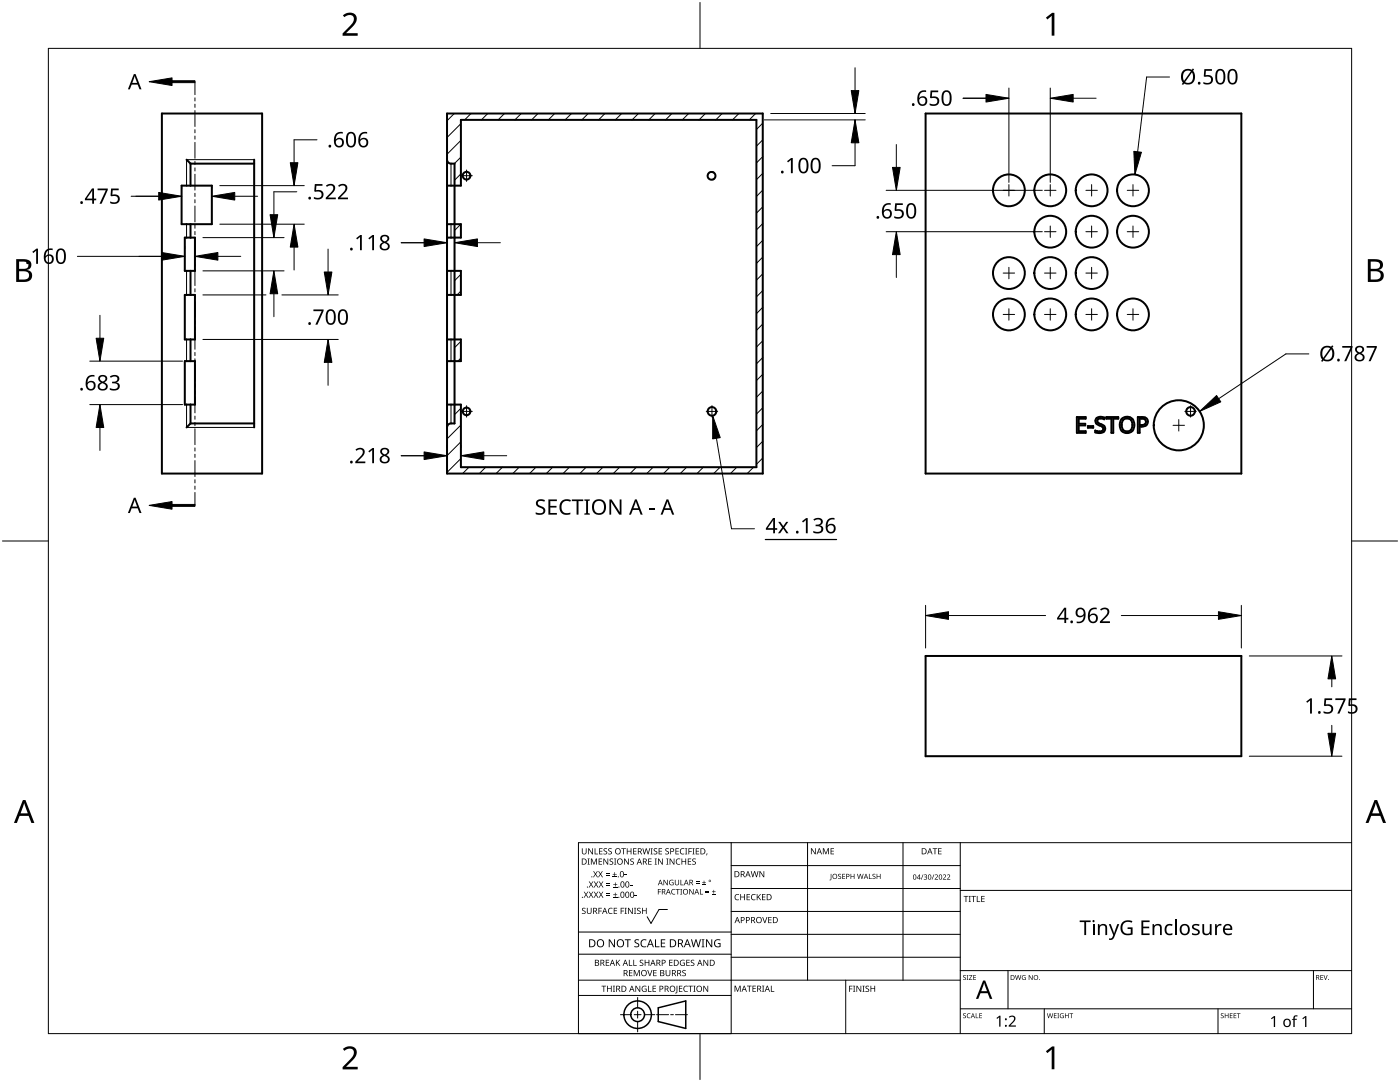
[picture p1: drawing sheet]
<svg xmlns="http://www.w3.org/2000/svg" width="279mm" height="216mm" viewBox="0 0 279 216" stroke-linecap="round" stroke-linejoin="round" font-family="sans-serif">
<g fill="none" stroke="#000" stroke-width=".4">
<path d="M32.3 22.7h20v71.8h-20zM36.2 37h6.1v7.7h-6.1zM37.2 31.9l.8 .8M38 32.7v4.3M38 32.7h12.7M50.7 31.9v53.4M89.2 31.9a.79 .79 0 0 0 .8 .8h.7v51.8h-.7a.79 .79 0 0 0-.8 .8M89.2 22.7h63v71.8h-63zM89.2 37h2.8v-13.1h59v69.3h-59v-12.5h-2.8M142.4 34.4a.78 .78 0 0 0-1.2 .6 .78 .78 0 0 0 1 .8 .78 .78 0 0 0 .4-1.2l-.2-.2M184.7 22.7h63v71.8h-63zM36.9 47.4h2v6.6h-2z"/>
<path d="M36.9 58.8h2v8.9h-2zM38 44.7v2.7M38 54v4.8M89.2 44.7h2.8v2.7h-2.8M89.2 54h2.8v4.8h-2.8M36.9 72.1h2v8.6h-2zM38 67.7v4.4M89.2 67.7h2.8v4.4h-2.8M38 80.7v3.8M38 84.5h12.7M38 84.5l-.8 .8M214.9 83.2h1.8v.3h-1.4v1.1h1.3v.3h-1.3v1.1h1.4v.4h-1.8z"/>
<path d="M217.1 85h1.1v.3h-1.1zM218.9 83.4l.4-.2h.6l.6 .1-.1 .4a.8 .8 0 0 0-.9-.2 .8 .8 0 0 0-.5 .6l.3 .3a1.67 1.67 0 0 1 1.3 1.1 1.19 1.19 0 0 1-1.8 .8h-.2v-.4a1.28 1.28 0 0 0 1.6-.2 .72 .72 0 0 0-.8-.8 .89 .89 0 0 1-.7-.6 .89 .89 0 0 1 .2-.9zM220.8 83.2h2.4v.3h-1v2.9h-.4v-2.9h-1zM223.9 83.6a1.51 1.51 0 0 1 1.8-.2 1.51 1.51 0 0 1 .7 1.7 1.48 1.48 0 0 1-1.9 1.3 1.48 1.48 0 0 1-1-2zM224.1 83.8a1.13 1.13 0 0 1 1.5-.1 1.13 1.13 0 0 1 .4 1.4 1.07 1.07 0 0 1-1.2 1 1.07 1.07 0 0 1-.9-1.3zM227.1 83.2h.8a.98 .98 0 0 1 1.2 1 .98 .98 0 0 1-1.3 .9h-.4v1.3h-.3zM227.4 83.5h.5a.67 .67 0 0 1 .8 .7 .67 .67 0 0 1-.9 .6h-.4zM184.7 130.9h63v20h-63z"/>
<circle cx="93.1" cy="35.1" r=".77"/>
<circle cx="201.3" cy="38" r="3.2"/>
<circle cx="209.6" cy="38" r="3.2"/>
<circle cx="217.9" cy="38" r="3.2"/>
<circle cx="226.1" cy="38" r="3.2"/>
<circle cx="201.3" cy="54.5" r="3.2"/>
<circle cx="209.6" cy="46.2" r="3.2"/>
<circle cx="209.6" cy="54.5" r="3.2"/>
<circle cx="217.9" cy="46.2" r="3.2"/>
<circle cx="217.9" cy="54.5" r="3.2"/>
<circle cx="226.1" cy="46.2" r="3.2"/>
<circle cx="201.3" cy="62.7" r="3.2"/>
<circle cx="209.6" cy="62.7" r="3.2"/>
<circle cx="217.9" cy="62.7" r="3.2"/>
<circle cx="226.1" cy="62.7" r="3.2"/>
<circle cx="93.1" cy="82.1" r=".76"/>
<circle cx="142.1" cy="82.1" r=".86"/>
<circle cx="235.3" cy="84.9" r="5"/>
<circle cx="237.6" cy="82.1" r=".86"/>
</g>
<g fill="none" stroke="#000" stroke-width=".2">
<path d="M92 35.1h2.3M93.1 33.9v2.3M200.2 38h2.3M201.3 36.8v2.3M208.5 38h2.2M209.6 36.8v2.3M216.7 38h2.3M217.9 36.8v2.3M225 38h2.3M226.1 36.8v2.3M200.2 54.5h2.3M201.3 53.3v2.3"/>
<path d="M208.5 54.5h2.2M208.5 46.2h2.2M209.6 45.1v2.3M209.6 53.3v2.3M216.7 54.5h2.3M216.7 46.2h2.3M217.9 45.1v2.3M217.9 53.3v2.3M225 46.2h2.3M226.1 45.1v2.3M200.2 62.7h2.3M201.3 61.6v2.3"/>
<path d="M208.5 62.7h2.2M209.6 61.6v2.3M216.7 62.7h2.3M217.9 61.6v2.3M225 62.7h2.3M226.1 61.6v2.3M92 82.1h2.3M93.1 80.9v2.3M140.9 82.1h2.3M142.1 80.9v2.3M234.1 84.9h2.3M235.3 83.7v2.3"/>
<path d="M236.5 82.1h2.2M237.6 80.9v2.3"/>
</g>
<path d="M50.7 31.9h-13.5v5.1M90 32.7v4.3M37.2 44.7v2.7M37.2 54v4.8M90 44.7v2.7M90 54v4.8M37.2 67.7v4.4M90 67.7v4.4M37.2 80.7v4.6h13.5M90 80.7v3.8" fill="none" stroke="#000" stroke-width=".2"/>
<g fill="none" stroke="#000" stroke-width=".2">
<path d="M90.7 22.7l-1.5 1.4M92 24.7l-2.8 2.7M92 28l-2.8 2.8M92 31.4l-1.3 1.3M92 34.7l-1.3 1.3M94 22.7l-1.3 1.2M97.3 22.7l-1.2 1.2M100.7 22.7l-1.3 1.2M104 22.7l-1.2 1.2M107.4 22.7l-1.3 1.2M110.7 22.7l-1.3 1.2M114 22.7l-1.2 1.2"/>
<path d="M117.4 22.7l-1.3 1.2M120.7 22.7l-1.2 1.2M124.1 22.7l-1.3 1.2M127.4 22.7l-1.3 1.2M130.8 22.7l-1.3 1.2M134.1 22.7l-1.3 1.2M137.4 22.7l-1.2 1.2M140.8 22.7l-1.3 1.2M144.1 22.7l-1.3 1.2M147.5 22.7l-1.3 1.2M150.8 22.7l-1.3 1.2M152.2 24.6l-1.2 1.2"/>
<path d="M152.2 27.9l-1.2 1.3M152.2 31.2l-1.2 1.3M152.2 34.6l-1.2 1.3M152.2 37.9l-1.2 1.3M92 44.7l-1.3 1.3M92 54.7l-1.3 1.3M92 58.1l-.8 .7M152.2 44.6l-1.2 1.3M152.2 48l-1.2 1.2M152.2 54.6l-1.2 1.3M152.2 58l-1.2 1.2M152.2 41.3l-1.2 1.2"/>
<path d="M152.2 51.3l-1.2 1.3M92 68.1l-1.3 1.3M92 71.4l-.6 .7M152.2 61.3l-1.2 1.3M152.2 64.7l-1.2 1.2M152.2 68l-1.2 1.3M152.2 71.3l-1.2 1.3M152.2 74.7l-1.2 1.3M152.2 78l-1.2 1.3M92 81.5l-1.3 1.2M92 84.8l-2.8 2.8M92 88.2l-2.8 2.7"/>
<path d="M92 91.5l-2.8 2.8M93.6 93.2l-1.3 1.3M96.9 93.2l-1.2 1.3M100.3 93.2l-1.3 1.3M103.6 93.2l-1.3 1.3M107 93.2l-1.3 1.3M110.3 93.2l-1.3 1.3M113.6 93.2l-1.2 1.3M117 93.2l-1.3 1.3M120.3 93.2l-1.2 1.3M123.7 93.2l-1.3 1.3M127 93.2l-1.3 1.3"/>
<path d="M130.3 93.2l-1.2 1.3M133.7 93.2l-1.3 1.3M137 93.2l-1.2 1.3M140.4 93.2l-1.3 1.3M143.7 93.2l-1.3 1.3M147 93.2l-1.2 1.3M150.4 93.2l-1.3 1.3M152.2 81.4l-1.2 1.2M152.2 84.7l-1.2 1.3M152.2 88l-1.2 1.3M152.2 91.4l-1.2 1.3"/>
</g>
<path d="M9.7 9.7h260v196.5h-260z" fill="none" stroke="#000" stroke-width=".2"/>
<path d="M139.7 .5v9.2M.5 108h9.2M269.7 108h9.2M139.7 206.2v9.2" fill="none" stroke="#000" stroke-width=".2"/>
<g fill="#000">
<path d="M68.4 3.1a1.64 1.64 0 0 1 2.8 .4 2.52 2.52 0 0 1-1.2 2.2l-.9 .9h2.3v.5h-3v-.4l1.2-1.2a1.95 1.95 0 0 0 .9-2.2 1.23 1.23 0 0 0-1.8 .1zM208.7 3.5l1.3-.9h.4v4.5h-.5v-4l-.9 .8zM68.4 209.3a1.64 1.64 0 0 1 2.8 .4 2.52 2.52 0 0 1-1.2 2.2l-.9 1h2.3v.5h-3v-.5l1.2-1.2a1.95 1.95 0 0 0 .9-2.1 1.23 1.23 0 0 0-1.8 .1zM208.7 209.8l1.3-1h.4v4.6h-.5v-4l-.9 .7z"/>
<path d="M3.2 51.7h1.3a1.28 1.28 0 0 1 1.7 1.3 1.04 1.04 0 0 1-.8 .9 1.23 1.23 0 0 1 1 1.5 1.23 1.23 0 0 1-1.6 .9h-1.6zM3.8 54.1v1.7h.9a.86 .86 0 0 0 1.1-.9 .86 .86 0 0 0-1.1-.8zM3.8 52.2v1.4h.8a.78 .78 0 0 0 1.1-.7 .78 .78 0 0 0-1.1-.7z"/>
<path d="M273 51.7h1.3a1.28 1.28 0 0 1 1.7 1.3 1.04 1.04 0 0 1-.9 .9 1.23 1.23 0 0 1 1 1.5 1.23 1.23 0 0 1-1.5 .9h-1.6zM273.6 54.1v1.7h.9a.86 .86 0 0 0 1.1-.9 .86 .86 0 0 0-1.2-.8zM273.6 52.2v1.4h.8a.78 .78 0 0 0 1-.7 .78 .78 0 0 0-1.1-.7z"/>
<path d="M4.6 159.6h.5l1.8 4.6h-.6l-.6-1.4h-1.8l-.5 1.4h-.6zM4.8 160.2l-.7 2.1h1.4z"/>
<path d="M274.3 159.6h.5l1.8 4.6h-.6l-.5-1.4h-1.8l-.6 1.4h-.6zM274.6 160.2l-.7 2.1h1.4z"/>
</g>
<g fill="none" stroke="#000" stroke-width=".2">
<path d="M145.9 168.1v38.1h-30.5v-38.1h154.3M145.9 172.7h45.7M145.9 177.3h45.7M161.2 168.1v27.5M180.2 168.1v27.5M191.6 168.1v38.1M191.6 177.7h78.1M115.4 198.6h30.5M115.4 195.6h76.2M115.4 190.4h30.5M115.4 186h30.5M127.3 199v2.1"/>
<path d="M133.2 181.5h-1.7l-1.6 2.8-.7-1.4M145.9 181.9h45.7M145.9 186.4h45.7M145.9 191h45.7M168.8 195.6v10.6M191.6 193.7h78.1M201.2 193.7v7.6M262.1 193.7v7.6M123.8 202.5h2.1M126.6 202.5h1.3M127.3 201.8v1.4M127.3 203.8v2.1"/>
<path d="M128.6 202.5h2.1M131 202.5h2.4M133.8 202.5h.6M134.8 202.5h2.4M191.6 201.3h78.1M208.4 201.3v4.9M243.1 201.3v4.9"/>
</g>
<g fill="#000">
<path d="M116.1 169.3h.2v.8a.32 .32 0 0 0 .3 .3 .32 .32 0 0 0 .3-.3v-.8h.2v.8a.47 .47 0 0 1-.5 .4 .47 .47 0 0 1-.5-.5zM116.5 177.9h.2l.3 .5 .3-.5h.1l-.4 .6 .4 .6h-.1l-.3-.5-.4 .5h-.1l.4-.6zM117.3 171.3h.4l-.1 .1v1l.1 .1h-.4l.1-.1v-1zM117.4 169.3h.2l.6 1v-1h.1v1.2h-.1l-.7-1v1h-.1zM117.5 177.9h.2l.3 .5 .3-.5h.1l-.4 .6 .4 .6h-.1l-.4-.5-.3 .5h-.1l.4-.6zM117.5 175.9h.2l.3 .5 .3-.5h.1l-.4 .6 .5 .6h-.2l-.3-.5-.4 .5h-.1l.4-.6zM117.9 171.3h.3l.3 1 .4-1h.2v1.2h-.1v-1l-.4 1h-.1l-.4-1v1h-.2zM118.7 169.3h.1v1h.6v.2h-.7zM118.4 173.8h.1l.3 .5 .3-.5h.2l-.4 .6 .4 .7h-.1l-.4-.6-.3 .6h-.1l.4-.7zM118.5 177.9h.2l.2 .5 .3-.5h.2l-.4 .6 .4 .6h-.1l-.4-.5-.3 .5h-.1l.4-.6zM118.5 175.9h.2l.3 .5 .3-.5h.1l-.4 .6 .4 .6h-.1l-.3-.5-.4 .5h-.1l.4-.6zM119.5 171.3h.7v.1h-.6v.4h.5v.2h-.5v.4h.6v.1h-.7z"/>
<path d="M119.6 169.3h.6v.1h-.5v.4h.5v.1h-.5v.4h.5v.2h-.6zM119.4 173.8h.1l.3 .5 .3-.5h.2l-.4 .6 .4 .7h-.1l-.4-.6-.3 .6h-.2l.5-.7zM119.5 177.9h.1l.3 .5 .3-.5h.2l-.4 .6 .4 .6h-.1l-.4-.5-.3 .5h-.1l.4-.6zM119.5 175.9h.2l.3 .5 .3-.5h.1l-.4 .6 .4 .6h-.1l-.4-.5-.3 .5h-.1l.4-.6zM120.9 174.6h.8v.1h-.8zM120.9 174.2h.8v.1h-.8zM121 178.7h.8v.1h-.8zM121 178.3h.8v.1h-.8zM121 176.6h.8v.1h-.8zM121 176.3h.8v.1h-.8zM120.5 169.4l.4-.1h.3l-.1 .1a.25 .25 0 0 0-.4-.1 .25 .25 0 0 0 0 .4 .4 .4 0 0 1 .5 .3 .4 .4 0 0 1-.3 .5 .4 .4 0 0 1-.5-.2h.2a.27 .27 0 0 0 .4-.1 .27 .27 0 0 0-.3-.3l-.2-.2zM120.4 171.3h.2l.6 1v-1h.2v1.2h-.2l-.6-1v1h-.2z"/>
<path d="M121.4 169.4l.5-.1h.2v.1a.25 .25 0 0 0-.4-.1 .25 .25 0 0 0 0 .4 .4 .4 0 0 1 .4 .3 .4 .4 0 0 1-.2 .5 .4 .4 0 0 1-.5-.2h.1a.27 .27 0 0 0 .5-.1 .27 .27 0 0 0-.4-.3l-.2-.2zM122.3 174.9h.8v.2h-.8zM122.4 179h.8v.1h-.8zM122.4 177h.8v.1h-.8zM121.7 171.4l.4-.1 .3 .1-.1 .1a.25 .25 0 0 0-.4-.1 .25 .25 0 0 0 0 .4 .4 .4 0 0 1 .5 .3 .4 .4 0 0 1-.3 .5 .4 .4 0 0 1-.5-.3l.2 .1a.27 .27 0 0 0 .4-.2 .27 .27 0 0 0-.3-.3l-.2-.2zM122.6 174h.1v.4h.4v.1h-.4v.4h-.1v-.4h-.3v-.1h.3zM122.7 178.1h.1v.4h.4v.1h-.4v.3h-.1v-.3h-.3v-.1h.3zM122.7 176.1h.2v.3h.3v.2h-.3v.3h-.2v-.3h-.3v-.2h.3zM122.5 171.3h.5l-.2 .1v1l.2 .1h-.5l.2-.1v-1zM124 169.3h.9v.1h-.4v1.1h-.1v-1.1h-.4zM124.7 174.5h.4v.2h-.4zM124.6 171.3h.1l.7 1v-1h.1v1.2h-.2l-.6-1v1h-.1z"/>
<path d="M125.7 176.6h.5v.1h-.5zM125.1 169.3h.1v.5h.7v-.5h.1v1.2h-.1v-.6h-.7v.6h-.1zM125.8 171.4l.5-.1 .2 .1v.1a.25 .25 0 0 0-.4-.1 .25 .25 0 0 0 0 .4 .4 .4 0 0 1 .4 .3 .4 .4 0 0 1-.2 .5 .4 .4 0 0 1-.5-.3l.1 .1a.27 .27 0 0 0 .5-.2 .27 .27 0 0 0-.4-.3l-.2-.2zM126.7 178.6h.4v.2h-.4zM126.4 169.3h.6v.1h-.5v.4h.5v.1h-.5v.4h.5v.2h-.6zM128.2 169.3h.2l.2 1 .3-1h.2l.2 1 .3-1h.1l-.3 1.2h-.1l-.3-1.1-.3 1.1h-.2zM129.4 171.3h.6v.1h-.5v.4h.5v.2h-.5v.4h.5v.1h-.6zM129.8 169.3h.5l-.2 .1v1l.2 .1h-.5l.2-.1v-1zM130.7 171.3h.4l-.1 .1v1l.1 .1h-.4l.1-.1v-1zM130.5 169.4l.4-.1h.3l-.1 .1a.25 .25 0 0 0-.4-.1 .25 .25 0 0 0 0 .4 .4 .4 0 0 1 .5 .3 .4 .4 0 0 1-.3 .5 .4 .4 0 0 1-.5-.2h.2a.27 .27 0 0 0 .4-.1 .27 .27 0 0 0-.3-.3l-.2-.2zM131.3 177.4h.6v.1h-.5v.4h.5v.1h-.5v.5h-.1zM131.4 169.3h.7v.1h-.5v.4h.5v.1h-.5v.4h.5v.2h-.7z"/>
<path d="M131.3 171.3h.2l.7 1-.1-1h.2v1.2h-.2l-.6-1v1h-.2zM132.4 175.6h.2l.6 .9v-.9h.1v1h-.2l-.6-.9v.9h-.1zM133 171.3h.4l-.1 .1v1l.1 .1h-.4l.1-.1v-1zM132.8 169.4l.4-.1h.3l-.1 .1a.25 .25 0 0 0-.3-.1 .25 .25 0 0 0 0 .4 .4 .4 0 0 1 .4 .3 .4 .4 0 0 1-.3 .5 .4 .4 0 0 1-.4-.2h.1a.27 .27 0 0 0 .5-.1 .27 .27 0 0 0-.4-.3l-.2-.2zM133.7 175.7l.5-.2 .2 .1v.1a.45 .45 0 0 0-.7 .4 .45 .45 0 0 0 .6 .4v-.3h-.2v-.1h.3v.5a.6 .6 0 0 1-.8-.1 .6 .6 0 0 1 .1-.8zM134.1 177.5l.4-.1h.3l-.1 .2a.44 .44 0 0 0-.6 .4 .44 .44 0 0 0 .6 .3 .52 .52 0 0 1-.7 0 .52 .52 0 0 1 .1-.8zM133.6 171.3h.2l.7 1v-1h.1v1.2h-.2l-.6-1v1h-.2zM134.9 177.4h.8v.1h-.4v1h-.1v-1h-.3zM135 171.5l.5-.2 .3 .1-.1 .1a.49 .49 0 0 0-.7 .4 .49 .49 0 0 0 .7 .5 .52 .52 0 0 1-.6 0 .52 .52 0 0 1-.2-.6zM134.8 169.3h.7v.1h-.6v.4h.5v.1h-.5v.4h.6v.2h-.7zM134.7 175.6h.1v.7a.28 .28 0 0 0 .3 .2 .28 .28 0 0 0 .3-.2v-.7h.1v.7a.42 .42 0 0 1-.4 .4 .42 .42 0 0 1-.4-.4zM135.8 175.6h.1v.9h.5v.1h-.6z"/>
<path d="M135.8 177.4h.3l-.1 .1v.9l.1 .1h-.3l.1-.1v-.9zM135.8 169.4l.5-.2 .3 .1-.1 .1a.49 .49 0 0 0-.7 .5 .49 .49 0 0 0 .8 .4 .52 .52 0 0 1-.7 .1 .52 .52 0 0 1-.2-.6zM136 171.3h.2v.5h.6v-.5h.1v1.2h-.1v-.5h-.6v.5h-.2zM136.7 169.3h.5l-.2 .1v1l.2 .1h-.5l.2-.1v-1zM137.4 169.3h.7v.1h-.6v.4h.5v.2h-.5v.5h-.1zM137.3 171.3h.6v.1h-.5v.4h.5v.2h-.5v.4h.5v.1h-.6zM137.6 177.4h.1l.6 .9v-.9h.1v1.1h-.1l-.6-.9v.9h-.1zM138.2 169.3h.4l-.1 .1v1l.1 .1h-.4l.1-.1v-1zM138.9 176.2h.7v.1h-.7zM138.9 175.9h.7v.1h-.7zM138.2 171.4l.4-.1 .3 .1-.1 .1a.25 .25 0 0 0-.4-.1 .25 .25 0 0 0 0 .4 .4 .4 0 0 1 .5 .3 .4 .4 0 0 1-.3 .5 .4 .4 0 0 1-.5-.3l.2 .1a.27 .27 0 0 0 .4-.2 .27 .27 0 0 0-.3-.3l-.2-.2zM138.9 169.3h.6v.1h-.5v.4h.5v.1h-.5v.4h.5v.2h-.6z"/>
<path d="M139.7 177.4h.1v1h.5v.1h-.6zM140.1 176.5h.8v.1h-.8zM140.4 175.7h.2v.3h.3v.2h-.3v.3h-.2v-.3h-.3v-.2h.3zM140.8 178h.7v.2h-.7zM140.8 177.7h.7v.1h-.7zM141 170.3h.2l-.3 .4zM142.1 178.4h.7v.1h-.7zM142.4 177.6h.1v.3h.3v.1h-.3v.3h-.1v-.3h-.3v-.1h.3zM146.8 178.6l.4-.2 .3 .1v.1a.49 .49 0 0 0-.7 .4 .49 .49 0 0 0 .7 .5 .52 .52 0 0 1-.7 0 .52 .52 0 0 1-.2-.6zM147.7 178.4h.2v.5h.6v-.5h.2v1.2h-.2v-.5h-.6v.5h-.2zM149 178.4h.7v.1h-.5v.4h.4v.2h-.4v.4h.5v.1h-.7zM150 178.6l.5-.2 .3 .1-.1 .1a.49 .49 0 0 0-.7 .4 .49 .49 0 0 0 .8 .5 .52 .52 0 0 1-.7 0 .52 .52 0 0 1-.2-.6z"/>
<path d="M149.8 173.8h.2l.2 1.1 .3-1.1h.2l.3 1.1 .2-1.1h.2l-.3 1.2h-.2l-.3-1-.3 1h-.1zM151 178.4h.2v.6l.5-.6h.2l-.5 .5 .5 .7h-.2l-.4-.6-.1 .6h-.2zM151.6 173.8h.1l.7 1v-1h.1v1.2h-.2l-.6-1v1h-.1zM152.1 178.4h.7v.1h-.6v.4h.5v.2h-.5v.4h.6v.1h-.7zM161.8 169.3h.2l.7 1v-1h.1v1.2h-.2l-.6-1v1h-.2zM164.2 169.3h.2l.4 .9 .4-.9h.2v1.2h-.1v-1.1l-.4 1.1h-.1l-.4-1.1v1.1h-.2zM165.8 174.4h.1v1l-.3 .3-.1-.2 .3-.1zM165.8 169.3h.6v.1h-.5v.4h.5v.1h-.5v.4h.5v.2h-.6zM167.3 174.5l.4-.1h.2l-.1 .1a.24 .24 0 0 0-.3-.1 .24 .24 0 0 0-.1 .3 .24 .24 0 0 0 .3 .2 .33 .33 0 0 1 .1 .5 .33 .33 0 0 1-.5 0v-.1a.26 .26 0 0 0 .3 0 .26 .26 0 0 0 .1-.3 .26 .26 0 0 0-.3-.1zM168.1 174.4h.6v.1h-.5v.3h.4v.1h-.4v.4h.5v.1h-.6zM169.7 174.4h.2v.4h.5v-.4h.1v1h-.1v-.5h-.5v.5h-.2zM171.1 174.4h.1l.2 .8 .2-.8h.2l.2 .8 .2-.8h.1l-.2 1h-.2l-.2-.9-.2 .9h-.2z"/>
<path d="M173.4 174.4h.1v.9h.5v.1h-.6zM174.2 174.5l.3-.1h.2v.1a.24 .24 0 0 0-.3-.1 .24 .24 0 0 0-.1 .3 .24 .24 0 0 0 .3 .2 .33 .33 0 0 1 .1 .5 .33 .33 0 0 1-.5 0v-.1a.26 .26 0 0 0 .3 0 .26 .26 0 0 0 .1-.3 .26 .26 0 0 0-.3-.1zM175 174.4h.1v.4h.5v-.4h.1v1h-.1v-.5h-.5v.5h-.1zM184.2 174.5h.1l-.4 1h-.1zM184.4 174.6a.32 .32 0 0 1 .5-.1 .32 .32 0 0 1-.1 .5 .32 .32 0 0 1 .2 .4 .32 .32 0 0 1-.5 .1l-.1-.1a.26 .26 0 0 0 .4 .1 .26 .26 0 0 0 0-.4l-.3-.2a.23 .23 0 0 0 .3 0 .23 .23 0 0 0-.1-.4 .23 .23 0 0 0-.3 .2zM186.3 174.5h.2l-.4 1h-.2zM186.1 169.3h.9v.1h-.3v1.1h-.2v-1.1h-.4zM186.5 174.6a.37 .37 0 0 1 .6 0 .37 .37 0 0 1-.2 .6l-.2 .2h.5v.1h-.7l.3-.4a.27 .27 0 0 0 .3-.3 .27 .27 0 0 0-.4-.2zM187.2 169.3h.7v.1h-.5v.4h.5v.1h-.5v.4h.5v.2h-.7zM188.2 174.6a.37 .37 0 0 1 .6 0 .37 .37 0 0 1-.3 .6l-.2 .2h.5v.1h-.6l.2-.4a.27 .27 0 0 0 .3-.3 .27 .27 0 0 0-.4-.2zM189 174.6a.37 .37 0 0 1 .6 0 .37 .37 0 0 1-.2 .6l-.3 .2h.6v.1h-.7l.3-.4a.27 .27 0 0 0 .2-.3 .27 .27 0 0 0-.3-.2zM192.3 178.8h.9v.1h-.3v1.1h-.2v-1.1h-.4z"/>
<path d="M193.3 178.8h.5l-.2 .1v1l.2 .1h-.5l.2-.1v-1zM193.8 178.8h1v.1h-.4v1.1h-.2v-1.1h-.4zM194.9 178.8h.2v1.1h.5v.1h-.7zM195.8 178.8h.7v.1h-.5v.4h.5v.1h-.5v.5h.5v.1h-.7zM116.2 181.3l.4-.2 .3 .1-.1 .1a.25 .25 0 0 0-.4-.1 .25 .25 0 0 0 0 .4 .4 .4 0 0 1 .5 .3 .4 .4 0 0 1-.3 .5 .4 .4 0 0 1-.5-.2h.2a.27 .27 0 0 0 .4-.1 .27 .27 0 0 0-.3-.3l-.2-.2zM117.1 181.1h.2v.8a.32 .32 0 0 0 .3 .3 .32 .32 0 0 0 .3-.3v-.8h.2v.8a.47 .47 0 0 1-.5 .5 .47 .47 0 0 1-.5-.5zM119.4 181.1h.7v.2h-.5v.4h.5v.1h-.5v.6h-.2zM120 196.7h1v.1h-.4v1.1h-.2v-1.1h-.4zM120.9 191.5h.7v.1h-.6v.4h.5v.2h-.5v.4h.6v.1h-.7zM121.5 181.3l.4-.2 .4 .1-.1 .1a.49 .49 0 0 0-.7 .5 .49 .49 0 0 0 .7 .4 .52 .52 0 0 1-.6 .1 .52 .52 0 0 1-.3-.6zM121.1 196.7h.2v.5h.6v-.5h.2v1.2h-.2v-.6h-.6v.6h-.2zM121.5 187.4h.2l.9 1.3v-1.3h.1v1.6h-.2l-.8-1.3v1.3h-.2z"/>
<path d="M122.3 196.7h.4l-.1 .1v1l.1 .1h-.4l.2-.1v-1zM122.5 181.1h.7v.2h-.6v.4h.5v.1h-.5v.4h.6v.2h-.7zM122.9 191.5h.2v.6l.5-.6h.2l-.5 .5 .5 .7h-.2l-.4-.6-.1 .6h-.2zM123.9 181.1h.6v.2h-.5v.4h.5v.1h-.5v.6h-.1zM124.7 181.1h.4l-.2 .2v.9l.2 .2h-.4l.1-.2v-.9zM124.7 187.4h1.2v.2h-.5v1.4h-.2v-1.4h-.5zM125.5 191.5h.2v1.1h.5v.1h-.7zM125.5 193.6h.7v.1h-.5v.4h.5v.1h-.5v.4h.5v.2h-.7zM125.3 181.1h.2l.7 1.1-.1-1.1h.2v1.3h-.2l-.6-1v1h-.2zM126.4 191.5h.1v1.1h.6v.1h-.7zM126.5 181.1h.5l-.2 .2v.9l.2 .2h-.5l.2-.2v-.9zM126.5 193.6h.2l.4 1 .4-1h.2v1.2h-.2v-1.1l-.4 1.1h-.1l-.4-1.1v1.1h-.1z"/>
<path d="M126.7 187.6l.3-.2 .6 .1-.2 .1a.33 .33 0 0 0-.6 .2 .33 .33 0 0 0 .4 .4 .47 .47 0 0 1 .4 .6 .47 .47 0 0 1-.7 .2h-.3v-.2h.2a.35 .35 0 0 0 .6-.2 .35 .35 0 0 0-.5-.4l-.3-.2zM126.8 196.7h.2l.6 1v-1h.2v1.2h-.2l-.7-1 .1 1h-.2zM127.2 181.3l.4-.2 .3 .1-.1 .1a.25 .25 0 0 0-.4-.1 .25 .25 0 0 0 0 .4 .4 .4 0 0 1 .5 .3 .4 .4 0 0 1-.3 .5 .4 .4 0 0 1-.5-.2h.2a.27 .27 0 0 0 .4-.1 .27 .27 0 0 0-.3-.3l-.2-.2zM127.7 191.6l.4-.1 .3 .1-.1 .1a.25 .25 0 0 0-.3-.1 .25 .25 0 0 0 0 .4 .4 .4 0 0 1 .4 .3 .4 .4 0 0 1-.3 .5 .4 .4 0 0 1-.4-.3l.1 .1a.27 .27 0 0 0 .5-.2 .27 .27 0 0 0-.4-.3l-.2-.2zM128 187.6l.6-.2 .4 .1-.1 .2a.63 .63 0 0 0-.9 .5 .63 .63 0 0 0 1 .6v.2a.83 .83 0 0 1-1.1-.3 .83 .83 0 0 1 .1-1.1zM128.2 196.8l.6-.1 .2 .1v.1a.5 .5 0 0 0-.8 .4 .5 .5 0 0 0 .7 .5v-.4h-.3v-.1h.4v.6a.66 .66 0 0 1-.8-.2 .66 .66 0 0 1 0-.9zM128.1 181.1h.2v.6h.6v-.6h.2v1.3h-.2v-.6h-.6v.6h-.2zM129.2 193.6h.1l.4 1 .3-1h.2l-.4 1.2h-.2zM129.3 196.7h.2v1.1h.5v.1h-.7zM128.7 191.5h.1v.5h.6v-.5h.2v1.2h-.2v-.5h-.6v.5h-.1zM130.7 187.4h.2v1.4h.7v.2h-.9zM130.2 196.7h.7v.1h-.5v.4h.5v.1h-.5v.5h.5v.1h-.7z"/>
<path d="M130.4 193.6h.6v.1h-.5v.4h.5v.1h-.5v.4h.5v.2h-.6zM131.9 187.4h.9v.2h-.7v.5h.6v.2h-.6v.5h.7v.2h-.9zM132.8 193.6h.2v.7a.32 .32 0 0 0 .3 .4 .32 .32 0 0 0 .3-.4v-.7h.2v.7a.47 .47 0 0 1-.5 .5 .47 .47 0 0 1-.5-.5zM133.5 191.5h.7v.1h-.5v.4h.5v.2h-.5v.4h.5v.1h-.7zM135 196.7h.2v1.3l-.1 .2h-.3l-.1-.1 .3-.2zM135.5 196.7h.7v.1h-.5v.4h.4v.1h-.4v.5h.5v.1h-.7zM135.8 191.7l.5-.2 .4 .1-.1 .1a.5 .5 0 0 0-.8 .4 .5 .5 0 0 0 .7 .5v-.4h-.2v-.1h.4v.6a.66 .66 0 0 1-.9-.1 .66 .66 0 0 1 0-.9zM136.2 193.7l.4-.2 .3 .1-.1 .1a.25 .25 0 0 0-.4-.1 .25 .25 0 0 0 0 .4 .4 .4 0 0 1 .5 .3 .4 .4 0 0 1-.3 .5 .4 .4 0 0 1-.5-.2h.2a.27 .27 0 0 0 .5-.1 .27 .27 0 0 0-.4-.3l-.2-.2zM136.5 196.8l.5-.1 .3 .1-.1 .1a.49 .49 0 0 0-.7 .4 .49 .49 0 0 0 .8 .4 .52 .52 0 0 1-.7 .1 .52 .52 0 0 1-.2-.6zM137 191.5h.6v.1h-.5v.4h.5v.2h-.5v.4h.5v.1h-.6zM137.4 196.7h.9v.1h-.4v1.1h-.1v-1.1h-.4zM137.9 191.6l.4-.1 .3 .1-.1 .1a.25 .25 0 0 0-.4-.1 .25 .25 0 0 0 0 .4 .4 .4 0 0 1 .5 .3 .4 .4 0 0 1-.3 .5 .4 .4 0 0 1-.5-.3l.2 .1a.27 .27 0 0 0 .4-.2 .27 .27 0 0 0-.3-.3l-.2-.2z"/>
<path d="M138.4 196.7h.4l-.1 .1v1l.1 .1h-.4l.1-.1v-1zM137.9 187.4h.2l.3 1.4 .4-1.4h.2l.4 1.4 .3-1.4h.2l-.4 1.6h-.2l-.4-1.3-.4 1.3h-.2zM140 187.4h.6l-.2 .2v1.3l.2 .1h-.6l.2-.1v-1.3zM140.4 196.7h.1l.7 1v-1h.1v1.2h-.1l-.7-1v1h-.1zM140.4 191.5h.2l.6 1v-1h.1v1.2h-.1l-.7-1v1h-.1zM140.9 187.4h.2l.9 1.3v-1.3h.1v1.6h-.2l-.8-1.3v1.3h-.2zM142.7 187.6l.7-.2 .4 .1-.1 .2a.65 .65 0 0 0-1 .5 .65 .65 0 0 0 .9 .6v-.4h-.3v-.2h.5v.7a.86 .86 0 0 1-1.1-.1 .86 .86 0 0 1 0-1.2zM146.6 196.7h.2l.4 1 .4-1h.2v1.2h-.1v-1.1l-.4 1.1h-.2l-.4-1.1v1.1h-.1zM149.1 196.7h.9v.1h-.4v1.1h-.1v-1.1h-.4zM150.2 196.7h.7v.1h-.6v.4h.5v.1h-.5v.5h.6v.1h-.7zM152.1 183h.2l.3 1 .4-1h.1l-.4 1.2h-.1zM152.1 196.7h.4l-.1 .1v1l.1 .1h-.4l.1-.1v-1z"/>
<path d="M153.8 196.7h.2v1.1h.5v.1h-.7zM153.3 183h.7v.1h-.5v.4h.5v.1h-.5v.5h.5v.1h-.7zM169.5 196.7h.6v.1h-.5v.5h.5v.1h-.5v.5h-.1zM170.2 196.7h.5l-.2 .1v1l.2 .1h-.5l.2-.1v-1zM170.9 196.7h.2l.6 1v-1h.2v1.2h-.2l-.6-1v1h-.2zM172.1 196.7h.5l-.2 .1v1l.2 .1h-.5l.2-.1v-1zM172.8 196.8l.4-.1h.2v.2a.25 .25 0 0 0-.4-.1 .25 .25 0 0 0 0 .4 .4 .4 0 0 1 .5 .3 .4 .4 0 0 1-.3 .4 .4 .4 0 0 1-.5-.2l.2 .1a.27 .27 0 0 0 .4-.2 .27 .27 0 0 0-.3-.3l-.3-.2zM173.7 196.7h.2v.5h.6v-.5h.2v1.2h-.2v-.6h-.6v.6h-.2zM192.2 194.7l.4-.1h.2l-.1 .1a.24 .24 0 0 0-.3 0 .24 .24 0 0 0-.1 .3 .24 .24 0 0 0 .4 .1 .31 .31 0 0 1 0 .4 .31 .31 0 0 1-.5-.1 .24 .24 0 0 0 .3 .1 .24 .24 0 0 0 .1-.3l-.4-.3zM192.9 194.6h.4l-.1 .1v.7l.1 .1h-.4l.1-.1v-.7zM193.4 194.6h.6l-.5 .8h.6v.1h-.7l.5-.8h-.5zM194.2 194.6h.6v.1h-.4v.3h.4v.1h-.4v.3h.4v.1h-.6z"/>
<path d="M202.6 194.6h.1l.2 .8 .2-.8h.2l.2 .8 .2-.8h.1l-.2 .9h-.2l-.2-.8-.2 .8h-.2zM204 194.7l.4-.1h.3l-.1 .1a.4 .4 0 0 0-.6 .4 .4 .4 0 0 0 .6 .3v-.3l-.2-.1h.3v.5a.53 .53 0 0 1-.7-.1 .53 .53 0 0 1 0-.7zM205.3 194.6h.1l.6 .8v-.8h.1v.9h-.2l-.5-.8v.8h-.1zM215.5 183.7h2.2v.3h-.9v2.6h-.4v-2.6h-.9zM219.1 184.4h.3l.1 .3a.83 .83 0 0 1 .9-.3 .83 .83 0 0 1 .6 .8v1.4h-.4v-1.4a.59 .59 0 0 0-.7-.5 .59 .59 0 0 0-.4 .7v1.2h-.4zM221.3 184.4h.4l.6 1.8 .7-1.8h.4l-1 2.5a.84 .84 0 0 1-1.1 .6v-.3h.6l.3-.6zM224 184a1.87 1.87 0 0 1 2-.2l-.1 .3a1.2 1.2 0 0 0-1.9 .9 1.2 1.2 0 0 0 1.7 1.2v-.8h-.7v-.4h1v1.5a1.62 1.62 0 0 1-2.3-.7v-.2a1.77 1.77 0 0 1 .3-1.6zM227.8 183.7h1.6v.3h-1.2v.9h1.1v.3h-1.1v1.1h1.2v.3h-1.6zM230 184.4h.3l.1 .3a.83 .83 0 0 1 .9-.3 .83 .83 0 0 1 .6 .8v1.4h-.4v-1.4a.59 .59 0 0 0-.7-.5 .59 .59 0 0 0-.4 .7v1.2h-.4zM232.7 184.7l.4-.3h.5l.4 .1-.1 .3a.8 .8 0 0 0-1.1 .7 .8 .8 0 0 0 1 .7h.2v.3a1.12 1.12 0 0 1-1.4-.3 1.12 1.12 0 0 1 0-1.4zM238 184.6a1.29 1.29 0 0 1 1.4-.1l-.1 .3-.5-.1a.35 .35 0 0 0-.6 .1 .35 .35 0 0 0 .4 .5h.2a.66 .66 0 0 1 .6 .8 .66 .66 0 0 1-.8 .5l-.7-.1v-.3l.7 .1 .4-.1v-.4l-.4-.2a.65 .65 0 0 1-.6-1zM240 184.4h.3v1.4a.59 .59 0 0 0 .7 .5 .59 .59 0 0 0 .4-.8v-1.1h.4v2.2h-.3v-.3a.84 .84 0 0 1-1 .3 .84 .84 0 0 1-.5-.8z"/>
<path d="M242.5 184.4h.3v.4l.4-.4h.6l-.1 .3h-.5l-.3 .3v1.6h-.4zM263.5 194.6h.6v.1h-.5v.3h.4v.1h-.4v.3h.5v.1h-.6zM264.1 194.6h.2l.2 .8 .3-.8h.2l-.4 .9h-.1zM192.2 202.3l.4-.1h.2l-.1 .1a.24 .24 0 0 0-.3 0 .24 .24 0 0 0-.1 .3 .24 .24 0 0 0 .4 .1 .31 .31 0 0 1 0 .5 .31 .31 0 0 1-.5-.2 .24 .24 0 0 0 .3 .1 .24 .24 0 0 0 .1-.3l-.4-.2zM193.1 202.3l.3-.1h.3l-.1 .1a.39 .39 0 0 0-.5 .4 .39 .39 0 0 0 .5 .3 .46 .46 0 0 1-.6 0 .46 .46 0 0 1 .1-.7zM194.7 202.2h.1v.8h.5v.2h-.6zM195.4 202.2h.6v.1h-.4v.3h.4v.1h-.4v.4h.4v.1h-.6zM198.9 203.1l.5-.4h.3v2.2h-.3v-1.9l-.4 .3zM201.3 202.9a.76 .76 0 0 1 1.2 0 .76 .76 0 0 1-.3 1.1l-.6 .6h1.1v.3h-1.4v-.3l.8-.8a.52 .52 0 0 0 .2-.8 .52 .52 0 0 0-.8 .1zM209 202.2h.1l.2 .8 .2-.8h.1l.3 .8 .2-.8h.1l-.3 1h-.1l-.2-.9-.3 .9h-.1zM210.3 202.2h.6v.1h-.4v.3h.3v.1h-.3v.4h.4v.1h-.6zM211 202.2h.4l-.2 .1v.8l.2 .1h-.4l.1-.1v-.8z"/>
<path d="M211.6 202.3l.7-.1-.1 .1a.4 .4 0 0 0-.6 .4 .4 .4 0 0 0 .6 .3v-.2l-.2-.2h.3v.5a.53 .53 0 0 1-.7-.1 .53 .53 0 0 1 0-.7zM212.5 202.2h.2v.4h.5v-.4h.1v1h-.1v-.5h-.5v.5h-.2zM213.4 202.2h.8v.1h-.3v.9h-.2v-.9h-.3zM243.7 202.3l.3-.1h.2v.1a.24 .24 0 0 0-.3 0 .24 .24 0 0 0-.1 .3 .24 .24 0 0 0 .3 .1 .31 .31 0 0 1 0 .5 .31 .31 0 0 1-.5-.2 .24 .24 0 0 0 .4 .1 .24 .24 0 0 0 0-.3l-.3-.2zM244.4 202.2h.2v.4h.5v-.4h.1v1h-.1v-.5h-.5v.5h-.2zM245.4 202.2h.6v.1h-.4v.3h.4v.1h-.4v.4h.4v.1h-.6zM246.2 202.2h.5v.1h-.4v.3h.4v.1h-.4v.4h.4v.1h-.5zM246.8 202.2h.8v.1h-.3v.9h-.2v-.9h-.3zM253.7 203.2l.6-.5h.2v2.2h-.3v-1.9l-.4 .4zM258.2 202.7l.3-.1h.5l-.1 .3-.4-.1-.1 .2v.3h.4v.2h-.4v1.4h-.3v-1.4h-.3l.3-.2zM259.9 203.2l.6-.5h.2v2.2h-.2v-1.9l-.5 .4z"/>
<path d="M116.1 171.3h.4a.61 .61 0 0 1 .6 .6 .61 .61 0 0 1-.6 .6h-.4zM116.3 171.4v1h.1a.48 .48 0 0 0 .5-.5 .48 .48 0 0 0-.4-.5z"/>
<path d="M122.7 169.9a.61 .61 0 0 1 1.2 0 .61 .61 0 0 1-1.2 0zM122.9 169.9a.45 .45 0 0 0 .9 0 .45 .45 0 0 0-.9 0z"/>
<path d="M123.1 171.9a.61 .61 0 0 1 1.2 0 .61 .61 0 0 1-1.2 0zM123.3 171.9a.45 .45 0 0 0 .9 0 .45 .45 0 0 0-.9 0z"/>
<path d="M123.9 173.9a.5 .5 0 0 1 .6 .1 .5 .5 0 0 1 0 .7 .44 .44 0 0 1-.6 .3 .44 .44 0 0 1-.2-.6zM123.9 174a.48 .48 0 0 0-.1 .6 .48 .48 0 0 0 .5 .3v-.8l-.1-.1z"/>
<path d="M124 178a.5 .5 0 0 1 .6 .1 .5 .5 0 0 1 0 .6 .44 .44 0 0 1-.6 .4 .44 .44 0 0 1-.2-.6zM124.1 178.1a.48 .48 0 0 0-.2 .6 .48 .48 0 0 0 .5 .3v-.8l-.1-.2z"/>
<path d="M124 176a.5 .5 0 0 1 .6 .1 .5 .5 0 0 1 0 .6 .44 .44 0 0 1-.6 .4 .44 .44 0 0 1-.2-.7zM124.1 176.1a.48 .48 0 0 0-.2 .5 .48 .48 0 0 0 .5 .3v-.7l-.1-.2z"/>
<path d="M124.9 178a.5 .5 0 0 1 .7 .1 .5 .5 0 0 1 0 .6 .44 .44 0 0 1-.6 .4 .44 .44 0 0 1-.2-.6zM125 178.1a.48 .48 0 0 0-.1 .6 .48 .48 0 0 0 .4 .3l.1-.8-.2-.2z"/>
<path d="M124.9 176a.5 .5 0 0 1 .7 .1 .5 .5 0 0 1 0 .6 .44 .44 0 0 1-.6 .4 .44 .44 0 0 1-.2-.7zM125 176.1a.48 .48 0 0 0-.1 .5 .48 .48 0 0 0 .5 .3v-.7l-.1-.2z"/>
<path d="M125.9 178a.5 .5 0 0 1 .6 .1 .5 .5 0 0 1 0 .6 .44 .44 0 0 1-.5 .4 .44 .44 0 0 1-.2-.6zM126 178.1a.48 .48 0 0 0-.2 .6 .48 .48 0 0 0 .5 .3l.1-.8-.2-.2z"/>
<path d="M127.3 169.3h.3a.35 .35 0 0 1 .5 .2 .35 .35 0 0 1-.3 .4l.4 .6h-.2l-.3-.5h-.3v.5h-.1zM127.4 169.4v.4h.2a.23 .23 0 0 0 .3-.2 .23 .23 0 0 0-.3-.2z"/>
<path d="M127.5 171.3h.2l.4 1.2h-.1l-.2-.4h-.4l-.2 .4h-.1zM127.6 171.5l-.2 .5h.4z"/>
<path d="M128.3 171.3h.3a.35 .35 0 0 1 .5 .2 .35 .35 0 0 1-.3 .5l.4 .5h-.2l-.3-.5h-.2v.5h-.2zM128.5 171.4v.5h.1a.23 .23 0 0 0 .3-.2 .23 .23 0 0 0-.3-.3z"/>
<path d="M131.7 175.5h.1l.5 1.1h-.2l-.1-.3h-.4l-.2 .3h-.1zM131.8 175.7l-.2 .5h.3z"/>
<path d="M132.1 177.4h.3a.31 .31 0 0 1 .4 .2 .31 .31 0 0 1-.2 .4l.3 .5h-.2l-.3-.5h-.2v.5h-.1zM132.2 177.5v.4h.2a.21 .21 0 0 0 .2-.2 .21 .21 0 0 0-.2-.2z"/>
<path d="M133.3 177.4h.1l.5 1.1h-.2l-.1-.4h-.4l-.2 .4h-.1zM133.4 177.5l-.2 .5h.4z"/>
<path d="M133.8 169.3h.3a.41 .41 0 0 1 .4 .5 .41 .41 0 0 1-.6 .2v.5h-.1zM133.9 169.4v.5a.29 .29 0 0 0 .5-.3 .29 .29 0 0 0-.5-.2z"/>
<path d="M136.9 175.5h.1l.4 1.1h-.1l-.1-.3h-.5l-.1 .3h-.1zM137 175.7l-.2 .5h.3z"/>
<path d="M136.2 177.9a.55 .55 0 0 1 1.1 0 .55 .55 0 0 1-1.1 0zM136.4 177.9a.45 .45 0 0 0 .9 0 .45 .45 0 0 0-.9 0z"/>
<path d="M137.6 175.6h.3a.31 .31 0 0 1 .4 .2 .31 .31 0 0 1-.2 .4l.3 .4h-.2l-.3-.4h-.2v.4h-.1zM137.7 175.7v.4h.2a.21 .21 0 0 0 .2-.2 .21 .21 0 0 0-.2-.2z"/>
<path d="M139 177.4h.1l.4 1.1h-.1l-.1-.4h-.5l-.1 .4h-.1zM139.1 177.5l-.2 .5h.3z"/>
<path d="M139.8 169.3h.4a.61 .61 0 0 1 .6 .6 .61 .61 0 0 1-.7 .6h-.3zM140 169.4v.9h.1a.48 .48 0 0 0 .5-.4 .48 .48 0 0 0-.4-.5z"/>
<path d="M141.4 175.8a.25 .25 0 0 1 .5 0 .25 .25 0 0 1-.5 0zM141.5 175.8a.15 .15 0 0 0 .3 0 .15 .15 0 0 0-.3 0z"/>
<path d="M146.6 173.8h.4a.61 .61 0 0 1 .6 .6 .61 .61 0 0 1-.7 .6h-.3zM146.7 174v.9h.2a.48 .48 0 0 0 .5-.5 .48 .48 0 0 0-.5-.4z"/>
<path d="M147.8 173.8h.4a.35 .35 0 0 1 .4 .3 .35 .35 0 0 1-.2 .4l.3 .5h-.2l-.3-.5h-.2v.5h-.2zM148 174v.4h.2a.23 .23 0 0 0 .3-.2 .23 .23 0 0 0-.3-.2z"/>
<path d="M149.2 173.8h.1l.5 1.2h-.1l-.2-.3h-.5l-.1 .3h-.2zM149.3 174l-.2 .5h.4z"/>
<path d="M153 178.4h.4a.61 .61 0 0 1 .6 .6 .61 .61 0 0 1-.6 .6h-.4zM153.2 178.5v1h.1a.48 .48 0 0 0 .5-.5 .48 .48 0 0 0-.4-.5z"/>
<path d="M163.4 169.2h.2l.5 1.3h-.2l-.2-.4h-.4l-.2 .4h-.1zM163.5 169.4l-.2 .6h.4z"/>
<path d="M166.1 174.9a.51 .51 0 0 1 1 0 .51 .51 0 0 1-1 0zM166.3 174.9a.38 .38 0 0 0 .7 0 .38 .38 0 0 0-.7 0z"/>
<path d="M168.9 174.4h.3a.34 .34 0 0 1 .3 .4 .34 .34 0 0 1-.5 .2v.4h-.1zM169 174.5v.4a.25 .25 0 0 0 .4-.2 .25 .25 0 0 0-.4-.2z"/>
<path d="M172.8 174.4h.1l.4 1h-.2l-.1-.3h-.4l-.1 .3h-.1zM172.8 174.5l-.1 .5h.3z"/>
<path d="M182.3 174.6h.4l.2 .5a.38 .38 0 0 1-.5 .4 .38 .38 0 0 1-.2-.6zM182.4 174.6v.1a.39 .39 0 0 0-.1 .4 .39 .39 0 0 0 .4 .3 .4 .4 0 0 0 .1-.5 .4 .4 0 0 0-.4-.3z"/>
<path d="M183.5 174.5h.1v.7h.1l-.1 .3h-.1v-.2h-.5zM183.5 174.6l-.4 .6h.4z"/>
<path d="M184 169.3h.3a.61 .61 0 0 1 .6 .6 .61 .61 0 0 1-.6 .6h-.3zM184.1 169.4v.9h.2a.48 .48 0 0 0 .5-.4 .48 .48 0 0 0-.5-.5z"/>
<path d="M185.3 174.6h.4l.2 .5a.38 .38 0 0 1-.5 .4 .38 .38 0 0 1-.2-.6zM185.4 174.6v.1a.39 .39 0 0 0-.1 .4 .39 .39 0 0 0 .4 .3 .4 .4 0 0 0 .1-.5 .4 .4 0 0 0-.4-.3z"/>
<path d="M185.5 169.2h.1l.5 1.3h-.1l-.2-.4h-.5l-.1 .4h-.2zM185.6 169.4l-.2 .6h.4z"/>
<path d="M187.5 174.6l.1-.1a.51 .51 0 0 1 .4 .5 .51 .51 0 0 1-.5 .5l-.1-.4zM187.6 174.6l-.1 .1a.39 .39 0 0 0-.1 .4 .39 .39 0 0 0 .4 .3 .4 .4 0 0 0 .2-.5 .4 .4 0 0 0-.4-.3z"/>
<path d="M118.4 181.1h.3a.35 .35 0 0 1 .4 .3 .35 .35 0 0 1-.2 .4l.3 .6h-.1l-.3-.5h-.3v.5h-.1zM118.5 181.3v.4h.2a.23 .23 0 0 0 .3-.2 .23 .23 0 0 0-.3-.2z"/>
<path d="M118.7 191.5h.4a.31 .31 0 0 1 .4 .2 .31 .31 0 0 1-.2 .4 .33 .33 0 0 1 .3 .4 .33 .33 0 0 1-.4 .2h-.5zM118.9 192.2v.4h.2a.23 .23 0 0 0 .3-.2 .23 .23 0 0 0-.3-.2zM118.9 191.6v.4h.2a.21 .21 0 0 0 .3-.2 .21 .21 0 0 0-.3-.2z"/>
<path d="M117.6 187.4h.5a.79 .79 0 0 1 .7 .8 .79 .79 0 0 1-.8 .8h-.4zM117.8 187.6v1.2h.2a.62 .62 0 0 0 .6-.6 .62 .62 0 0 0-.6-.6z"/>
<path d="M119.8 191.5h.4a.35 .35 0 0 1 .4 .3 .35 .35 0 0 1-.2 .4l.3 .5h-.2l-.3-.5h-.2v.5h-.2zM120 191.6v.5h.2a.23 .23 0 0 0 .3-.2 .23 .23 0 0 0-.3-.3z"/>
<path d="M119.3 187.6a.77 .77 0 0 1 1.1 .1 .77 .77 0 0 1-.2 1.1 .77 .77 0 0 1-1-.2l-.1-.6zM119.5 187.7a.63 .63 0 0 0-.2 .8 .63 .63 0 0 0 .8 .3 .63 .63 0 0 0 .2-.9 .63 .63 0 0 0-.8-.2z"/>
<path d="M120.6 181.1h.2l.4 1.3h-.1l-.2-.4h-.4l-.2 .4h-.1zM120.7 181.3l-.2 .6h.4z"/>
<path d="M122.1 191.5h.2l.5 1.2h-.2l-.1-.3h-.5l-.2 .3h-.1zM122.2 191.7l-.2 .5h.4z"/>
<path d="M123 196.7h.3a.35 .35 0 0 1 .4 .2 .35 .35 0 0 1-.2 .5l.3 .5h-.1l-.3-.5h-.3v.5h-.1zM123.1 196.8v.5h.2a.23 .23 0 0 0 .3-.3 .23 .23 0 0 0-.3-.2z"/>
<path d="M123.3 187.6a.77 .77 0 0 1 1.1 .1 .77 .77 0 0 1-.2 1.1 .77 .77 0 0 1-1.1-.2v-.6zM123.5 187.7a.63 .63 0 0 0-.2 .8 .63 .63 0 0 0 .8 .3 .63 .63 0 0 0 .2-.9 .63 .63 0 0 0-.8-.2z"/>
<path d="M124.5 193.6h.3a.35 .35 0 0 1 .4 .2 .35 .35 0 0 1-.2 .4l.3 .6h-.1l-.3-.5h-.3v.5h-.1zM124.6 193.7v.4h.2a.23 .23 0 0 0 .3-.2 .23 .23 0 0 0-.3-.2z"/>
<path d="M124 196.7h.4a.61 .61 0 0 1 .6 .6 .61 .61 0 0 1-.6 .6h-.4zM124.2 196.8v1h.2a.48 .48 0 0 0 .5-.5 .48 .48 0 0 0-.5-.5z"/>
<path d="M124.7 191.5h.2l.4 1.2h-.1l-.2-.3h-.4l-.2 .3h-.1zM124.8 191.7l-.2 .5h.4z"/>
<path d="M126 196.7h.2l.4 1.2h-.1l-.2-.4h-.4l-.2 .4h-.1zM126.1 196.8l-.2 .6h.4z"/>
<path d="M127.9 194.2a.61 .61 0 0 1 1.2 0 .61 .61 0 0 1-1.2 0zM128.1 194.2a.45 .45 0 0 0 .9 0 .45 .45 0 0 0-.9 0z"/>
<path d="M129.7 187.4h.2l.6 1.6h-.2l-.2-.5h-.6l-.2 .5h-.2zM129.8 187.6l-.3 .7h.5z"/>
<path d="M130.2 191.5h.2l.4 1.2h-.1l-.2-.3h-.4l-.2 .3h-.1zM130.3 191.7l-.2 .5h.4z"/>
<path d="M131 191.5h.3a.35 .35 0 0 1 .5 .3 .35 .35 0 0 1-.3 .4l.4 .5h-.2l-.3-.5h-.2v.5h-.2zM131.2 191.6v.5h.1a.23 .23 0 0 0 .3-.2 .23 .23 0 0 0-.3-.3z"/>
<path d="M131.8 193.6h.3a.31 .31 0 0 1 .4 .1 .31 .31 0 0 1-.2 .4 .33 .33 0 0 1 .3 .4 .33 .33 0 0 1-.4 .3h-.4zM131.9 194.2v.4h.3a.23 .23 0 0 0 .2-.2 .23 .23 0 0 0-.3-.2zM131.9 193.7v.4h.2a.21 .21 0 0 0 .3-.2 .21 .21 0 0 0-.3-.2z"/>
<path d="M131.6 196.7h.3a.41 .41 0 0 1 .5 .5 .41 .41 0 0 1-.6 .2v.5h-.2zM131.8 196.8v.5a.29 .29 0 0 0 .4-.2 .29 .29 0 0 0-.4-.3z"/>
<path d="M132.6 196.7h.4a.35 .35 0 0 1 .4 .2 .35 .35 0 0 1-.2 .5l.3 .5h-.2l-.3-.5h-.2v.5h-.2zM132.8 196.8v.5h.2a.23 .23 0 0 0 .3-.3 .23 .23 0 0 0-.3-.2z"/>
<path d="M132.1 191.5h.3a.41 .41 0 0 1 .4 .5 .41 .41 0 0 1-.6 .3v.4h-.1zM132.2 191.6v.5a.29 .29 0 0 0 .5-.2 .29 .29 0 0 0-.5-.3z"/>
<path d="M134.1 193.6h.3a.35 .35 0 0 1 .5 .2 .35 .35 0 0 1-.3 .4l.4 .6h-.2l-.3-.5h-.2v.5h-.2zM134.3 193.7v.4h.1a.23 .23 0 0 0 .3-.2 .23 .23 0 0 0-.3-.2z"/>
<path d="M133.6 197.3a.61 .61 0 0 1 1.2 0 .61 .61 0 0 1-1.2 0zM133.8 197.3a.45 .45 0 0 0 .9 0 .45 .45 0 0 0-.9 0z"/>
<path d="M133.7 187.4h.5a.79 .79 0 0 1 .7 .8 .79 .79 0 0 1-.8 .8h-.4zM133.9 187.6v1.2h.2a.62 .62 0 0 0 .6-.6 .62 .62 0 0 0-.6-.6z"/>
<path d="M135.2 193.6h.3a.35 .35 0 0 1 .4 .2 .35 .35 0 0 1-.2 .4l.3 .6h-.2l-.2-.5h-.3v.5h-.1zM135.3 193.7v.4h.2a.23 .23 0 0 0 .3-.2 .23 .23 0 0 0-.3-.2z"/>
<path d="M134.5 191.5h.4a.61 .61 0 0 1 .6 .6 .61 .61 0 0 1-.7 .6h-.3zM134.6 191.6v1h.2a.48 .48 0 0 0 .5-.5 .48 .48 0 0 0-.5-.5z"/>
<path d="M135.3 187.4h.4a.45 .45 0 0 1 .6 .3 .45 .45 0 0 1-.3 .6l.4 .7h-.2l-.4-.6h-.3v.6h-.2zM135.5 187.6v.6h.2a.3 .3 0 0 0 .4-.3 .3 .3 0 0 0-.4-.3z"/>
<path d="M137.1 187.4h.2l.6 1.6h-.2l-.2-.5h-.7l-.1 .5h-.2zM137.2 187.6l-.3 .7h.5z"/>
<path d="M139.6 191.5h.1l.5 1.2h-.2l-.1-.3h-.5l-.1 .3h-.2zM139.7 191.7l-.2 .5h.4z"/>
<path d="M138.9 197.3a.61 .61 0 0 1 1.2 0 .61 .61 0 0 1-1.2 0zM139.1 197.3a.45 .45 0 0 0 .9 0 .45 .45 0 0 0-.9 0z"/>
<path d="M141.7 191.5h.3a.61 .61 0 0 1 .6 .6 .61 .61 0 0 1-.6 .6h-.3zM141.8 191.6v1h.2a.48 .48 0 0 0 .5-.5 .48 .48 0 0 0-.5-.5z"/>
<path d="M147.1 183h.1l.5 1.2h-.2l-.1-.4h-.5l-.2 .4h-.1zM147.1 183.1l-.2 .6h.4z"/>
<path d="M147.8 183h.4a.41 .41 0 0 1 .4 .5 .41 .41 0 0 1-.6 .2v.5h-.2zM148 183.1v.5a.29 .29 0 0 0 .5-.2 .29 .29 0 0 0-.5-.3z"/>
<path d="M148.5 196.7h.1l.5 1.2h-.2l-.1-.4h-.5l-.2 .4h-.1zM148.5 196.8l-.2 .6h.4z"/>
<path d="M148.9 183h.3a.41 .41 0 0 1 .4 .5 .41 .41 0 0 1-.6 .2v.5h-.1zM149 183.1v.5a.29 .29 0 0 0 .5-.2 .29 .29 0 0 0-.5-.3z"/>
<path d="M149.9 183h.3a.35 .35 0 0 1 .5 .2 .35 .35 0 0 1-.3 .5l.4 .5h-.2l-.3-.5h-.2v.5h-.2zM150.1 183.1v.5h.1a.23 .23 0 0 0 .3-.3 .23 .23 0 0 0-.3-.2z"/>
<path d="M151.1 196.7h.4a.35 .35 0 0 1 .4 .2 .35 .35 0 0 1-.2 .5l.3 .5h-.2l-.3-.5h-.2v.5h-.2zM151.3 196.8v.5h.2a.23 .23 0 0 0 .2-.3 .23 .23 0 0 0-.2-.2z"/>
<path d="M150.8 183.6a.61 .61 0 0 1 1.2 0 .61 .61 0 0 1-1.2 0zM151.1 183.6a.45 .45 0 0 0 .9 0 .45 .45 0 0 0-.9 0z"/>
<path d="M153.1 196.7h.1l.5 1.2h-.2l-.1-.4h-.5l-.2 .4h-.1zM153.1 196.8l-.2 .6h.4z"/>
<path d="M154.3 183h.3a.61 .61 0 0 1 .6 .6 .61 .61 0 0 1-.6 .6h-.3zM154.4 183.1v1h.2a.48 .48 0 0 0 .5-.5 .48 .48 0 0 0-.5-.5z"/>
<path d="M196.2 195.7h.4l1.4 3.6h-.4l-.5-1.1h-1.4l-.5 1.1h-.4zM196.4 196.1l-.6 1.7h1.2z"/>
<path d="M201.7 194.6h.3a.49 .49 0 0 1 .5 .5 .49 .49 0 0 1-.5 .4h-.3zM201.8 194.7v.7h.4l.1-.2v-.3z"/>
<path d="M206.2 195.1a.5 .5 0 0 1 1 0 .5 .5 0 0 1-1 0zM206.4 195.1a.36 .36 0 0 0 .7 0 .36 .36 0 0 0-.7 0z"/>
<path d="M235.7 184.7a1.08 1.08 0 0 1 1.6 0 1.08 1.08 0 0 1-.2 1.6 1.08 1.08 0 0 1-1.5-.2 1.47 1.47 0 0 1 .1-1.4zM236 184.8a.85 .85 0 0 0-.2 1 .85 .85 0 0 0 .9 .5 .82 .82 0 0 0 .4-1.1 .82 .82 0 0 0-1.1-.4z"/>
<path d="M244.3 184.7a.94 .94 0 0 1 1.2-.2 .94 .94 0 0 1 .4 1.1h-1.5a.83 .83 0 0 0 .5 .7 .83 .83 0 0 0 .9-.1v.3a1.19 1.19 0 0 1-1.5-.3 1.19 1.19 0 0 1 0-1.5zM244.6 184.8l-.2 .5h1.2a.54 .54 0 0 0-.3-.6 .54 .54 0 0 0-.7 .1z"/>
<path d="M262.7 194.6h.2a.28 .28 0 0 1 .4 .1 .28 .28 0 0 1-.2 .4l.3 .4h-.2l-.2-.4h-.2v.4h-.1zM262.8 194.7v.3h.1a.19 .19 0 0 0 .3-.2 .19 .19 0 0 0-.3-.1z"/>
<path d="M194.1 202.2l.5 1-.3-.3h-.3l-.3 .3zM194.2 202.3l-.2 .4h.3z"/>
<path d="M256.3 203.5a.81 .81 0 0 1 1.2 .1 .81 .81 0 0 1-.2 1.1 .81 .81 0 0 1-1.1-.2l-.1-.6zM256.6 203.6a.6 .6 0 0 0-.2 .8 .6 .6 0 0 0 .8 .2l.1-.2a.56 .56 0 0 0 0-.7 .56 .56 0 0 0-.7-.1z"/>
<circle cx="116.2" cy="179.1" r=".11"/>
<circle cx="117.2" cy="177" r=".11"/>
<circle cx="118.1" cy="175" r=".11"/>
<circle cx="123.4" cy="175" r=".11"/>
<circle cx="123.5" cy="179.1" r=".11"/>
<circle cx="123.5" cy="177" r=".11"/>
<circle cx="207.5" cy="195.5" r=".09"/>
<circle cx="218.2" cy="183.8" r=".22"/>
<circle cx="265.1" cy="195.5" r=".09"/>
<circle cx="200.8" cy="204.7" r=".2"/>
<circle cx="200.8" cy="203.4" r=".2"/>
</g>
<g fill="none" stroke="#000" stroke-width=".3">
<path d="M131.4 201.1l5.5-1.4v5.5l-5.5-1.4z"/>
<circle cx="127.3" cy="202.5" r="1.37"/>
<circle cx="127.3" cy="202.5" r="2.74"/>
</g>
<path d="M218.2 184.4v2.2M234.7 183.5v3.1" fill="none" stroke="#000" stroke-width=".36"/>
<g fill="none" stroke="#000" stroke-width=".2">
<path d="M170.6 13.5v4.6M192.2 19.6h9.1M201.3 17.6v18.8M209.6 17.6v18.8M214.2 19.6h4.5M233.4 15.4h-4.6l-1.8 14.9M26.2 39.2h10M36.2 37.1v.5M42.3 37.1v.5M43.9 37h16.8M46.8 39.2h4.6M59.2 38.3h-4.5v4.8"/>
<path d="M63.3 27.9h-4.6v9.1M152.5 23.9h20.2M153.8 22.7h18.9M170.6 23.9v9.2h-4.5M176.9 38h31.1M178.9 28.8v4.6M15.4 51.2h21.5M36.9 49.1v.5M38.9 49.1v.5M40.5 47.4h16.2M40.5 54h16.2M40.5 58.8h12.6"/>
<path d="M43.5 51.2h4.6M43.9 44.7h16.8M54.7 46.3v1.1M54.7 58.6v4.6M56.2 58.8h11.3M58.7 49.3v4.6M65.5 49.7v4.6M80.1 48.4h9.1M89.2 46.4v10.9M90.7 46.4v10.9M95.3 48.4h4.6M176.9 46.2h31.1"/>
<path d="M178.9 50.8v4.6M17.9 72.1h18.5M19.9 62.9v4.6M40.5 67.7h27M65.5 72.3v4.6M261.2 70.6h-4.6l-13.4 9M17.9 80.7h18.5M19.9 85.3v4.6M80.1 90.9h9.1M89.2 88.9v.4M92 88.9v.4M96.6 90.9h4.5"/>
<path d="M143 87.5l3 18h4.6M184.7 120.8v8.5M189.3 122.8h19.4M223.8 122.8h19.4M247.7 120.8v8.5M249.3 130.9h18.5M265.8 135.5v1.6M249.3 150.9h18.5M265.8 144.7v1.6"/>
</g>
<g fill="#000" stroke="#000" stroke-width=".2">
<path d="M169.9 18.1h1.5l-.8 4.6zM196.8 18.8l4.5 .8-4.5 .8zM31.7 38.4l4.5 .8-4.5 .7zM42.3 39.2l4.5-.8v1.5zM57.9 32.5h1.6l-.8 4.5zM170.6 23.9l.8 4.6h-1.5zM178.1 33.4h1.5l-.7 4.6zM209.6 19.6l4.6-.8v1.6zM226.3 30.2l1.5 .2-1.3 4.4zM32.3 50.4l4.6 .8-4.6 .7zM38.9 51.2l4.6-.8v1.5zM54.7 54l.7 4.6h-1.5z"/>
<path d="M53.9 42.8h1.5l-.7 4.6zM58.7 44.7l.8 4.6h-1.6zM64.7 54.3h1.5l-.7 4.5zM84.6 47.7l4.6 .7-4.6 .8zM90.7 48.4l4.6-.7v1.5zM178.9 46.2l.7 4.6h-1.5zM19.2 67.5h1.5l-.8 4.6zM65.5 67.7l.7 4.6h-1.5zM19.9 80.7l.8 4.6h-1.5zM84.6 90.2l4.6 .7-4.6 .8zM92 90.9l4.6-.7v1.5zM142.2 82.9l1.5 4.4-1.5 .3z"/>
<path d="M239.4 82.1l3.4-3.2 .8 1.3zM184.7 122.8l4.6-.7v1.5zM243.2 122.1l4.5 .7-4.5 .8zM265.8 130.9l.8 4.6h-1.6zM265 146.3h1.6l-.8 4.6z"/>
</g>
<g fill="#000">
<path d="M185.7 18.1h1.5v.3h-1.2v.9a1.02 1.02 0 0 1 1.5 .8 1.02 1.02 0 0 1-1.4 1l-.6-.1v-.4a.88 .88 0 0 0 1 .2 .88 .88 0 0 0 .6-.8 .85 .85 0 0 0-1.3-.4l-.2-.1zM240.3 13.8h1.6v.3h-1.2l-.1 .9a1.02 1.02 0 0 1 1.5 .8 1.02 1.02 0 0 1-1.4 1.1l-.5-.2v-.3a.88 .88 0 0 0 .9 .2 .88 .88 0 0 0 .6-.8 .85 .85 0 0 0-1.3-.5l-.2-.1zM22.2 37.6h1.5v.4h-1.2l-.1 .8a1.02 1.02 0 0 1 1.5 .9 1.02 1.02 0 0 1-1.4 1l-.5-.2v-.3a.88 .88 0 0 0 1 .2 .88 .88 0 0 0 .5-.8 .85 .85 0 0 0-1.3-.4l-.1-.1zM62.8 36.7h1.6v.4h-1.3v.8a1.02 1.02 0 0 1 1.5 .9 1.02 1.02 0 0 1-1.4 1l-.6-.2v-.3a.88 .88 0 0 0 1 .2 .88 .88 0 0 0 .6-.8 .85 .85 0 0 0-1.3-.4l-.2-.1zM65 37a1.01 1.01 0 0 1 1.2-.3 1.01 1.01 0 0 1 .7 1l-.3 .6-1.1 1.1h1.5v.4h-2v-.3l1.1-1.2a.72 .72 0 0 0 .4-.6 .72 .72 0 0 0-.4-.7l-.9 .3zM67.5 37a1.01 1.01 0 0 1 1.1-.3 1.01 1.01 0 0 1 .7 1l-.3 .6-1.1 1.1h1.5v.4h-2v-.3l1.1-1.2a.72 .72 0 0 0 .5-.6 .72 .72 0 0 0-.5-.7l-.8 .3zM157.1 32.2l.8-.7h.3v3.1h-.4l.1-2.7-.6 .5zM6.4 50.2l.9-.6h.3v3h-.4v-2.6l-.6 .5zM19.5 37.6h2v.3l-1.2 2.8h-.4l1.2-2.7h-1.6zM71.1 47.5l.8-.6h.3v3h-.4l.1-2.6-.6 .5zM73.5 47.5l.8-.6h.3v3h-.3v-2.6l-.6 .5zM178.7 40.6h1.5v.3h-1.2l-.1 .9a1.02 1.02 0 0 1 1.5 .8 1.02 1.02 0 0 1-1.4 1l-.5-.1v-.4a.88 .88 0 0 0 .9 .3 .88 .88 0 0 0 .6-.9 .85 .85 0 0 0-1.3-.4l-.2-.1z"/>
<path d="M21.9 75.1a1.06 1.06 0 0 1 1.2-.3 1.06 1.06 0 0 1 .7 .9l-.2 .4-.4 .2a.82 .82 0 0 1 .7 .9 .82 .82 0 0 1-.9 .7l-1.1-.1v-.4a1.08 1.08 0 0 0 1.6-.2 .62 .62 0 0 0-.8-.7h-.3v-.3a.71 .71 0 0 0 .7-.1 .71 .71 0 0 0 .3-.7 .89 .89 0 0 0-1.3 0zM62.5 61.7h2.1v.3l-1.3 2.8h-.4l1.3-2.7h-1.7zM267.9 69h2v.3l-1.2 2.8h-.4l1.2-2.7h-1.6zM272.7 69h2.1v.3l-1.3 2.8h-.4l1.3-2.7h-1.7zM70.9 89.7a1.01 1.01 0 0 1 1.2-.4 1.01 1.01 0 0 1 .7 1.1l-.3 .5-1.1 1.2h1.5v.3h-2v-.3l1.1-1.1a.72 .72 0 0 0 .4-.7 .72 .72 0 0 0-.4-.6l-.9 .3zM73.5 90l.8-.6h.3v3h-.3v-2.6l-.6 .5zM112 100a1.69 1.69 0 0 1 1.9-.2l-.1 .3a1.19 1.19 0 0 0-1.5 .2 1.19 1.19 0 0 0-.2 1.4 1.15 1.15 0 0 0 1.7 .6v.3a1.56 1.56 0 0 1-1.9-.3 1.56 1.56 0 0 1-.1-2zM107.1 99.9a1.43 1.43 0 0 1 1.7-.1l-.2 .3-.2-.1a.64 .64 0 0 0-.7-.1 .64 .64 0 0 0-.3 .6l.5 .5a.93 .93 0 0 1 .9 1.1 .93 .93 0 0 1-1.3 .6l-.6-.1v-.4a1.08 1.08 0 0 0 1.5-.2 1.08 1.08 0 0 0-1-.9 .8 .8 0 0 1-.3-1.2zM109.4 99.7h1.7v.3h-1.3v.9h1.3v.4h-1.3v1.1h1.3v.3h-1.7zM114.1 99.7h2.3v.3h-.9v2.7h-.4v-2.7h-1zM116.6 99.7h1.1v.2l-.3 .1v2.4l.3 .1v.2h-1.1v-.2l.4-.1v-2.4l-.4-.1zM121.6 99.7h.5l1.6 2.5v-2.5h.3v3h-.4l-1.6-2.5v2.5h-.4z"/>
<path d="M129.5 101.4h1.1v.3h-1.1zM155.3 104.1h.4l.6 .9 .6-.9h.4l-.8 1.1 .9 1.2h-.5l-.6-.9-.6 .9h-.4l.8-1.2zM160.1 104l.8-.6h.3v3h-.4v-2.6l-.5 .5zM162.3 103.6a1.06 1.06 0 0 1 1.2-.3 1.06 1.06 0 0 1 .7 .9l-.2 .4-.4 .2a.82 .82 0 0 1 .7 .9 .82 .82 0 0 1-.9 .7l-1.1-.1v-.4a1.08 1.08 0 0 0 1.6-.2 .62 .62 0 0 0-.8-.7h-.3v-.3a.7 .7 0 0 0 .7-.1 .7 .7 0 0 0 .3-.7 .89 .89 0 0 0-1.3 0zM219.5 121.6a1.01 1.01 0 0 1 1.2-.4 1.01 1.01 0 0 1 .7 1l-.3 .6-1.1 1.2h1.5v.3h-2v-.3l1.1-1.1a.72 .72 0 0 0 .4-.7 .72 .72 0 0 0-.4-.6l-.9 .2zM260.7 140l.8-.7h.3v3.1h-.3v-2.7l-.6 .5zM264.3 139.3h1.6v.4h-1.2l-.1 .9a1.02 1.02 0 0 1 1.5 .8 1.02 1.02 0 0 1-1.4 1l-.6-.1v-.4a.88 .88 0 0 0 1 .2 .88 .88 0 0 0 .6-.8 .85 .85 0 0 0-1.3-.4l-.2-.1zM266.5 139.3h2v.3l-1.2 2.8h-.4l1.2-2.7h-1.6zM269.2 139.3h1.5v.4h-1.2l-.1 .9a1.02 1.02 0 0 1 1.5 .8 1.02 1.02 0 0 1-1.3 1l-.6-.1v-.4a.88 .88 0 0 0 1 .2 .88 .88 0 0 0 .5-.8 .85 .85 0 0 0-1.2-.4l-.2-.1z"/>
<path d="M183.5 18.4l.5-.3 .5-.1 .3 .1v.3a1.03 1.03 0 0 0-1.3 1.2 .95 .95 0 0 1 1.4-.1 .95 .95 0 0 1-.2 1.5 1.13 1.13 0 0 1-1.3-.2 1.13 1.13 0 0 1-.3-1.2l.1-.7zM183.4 20.2a.66 .66 0 0 0 1.3 0 .66 .66 0 0 0-1.3 0z"/>
<path d="M188.3 18.2a1.05 1.05 0 0 1 1.2 0 1.05 1.05 0 0 1 .4 1.2 1.3 1.3 0 0 1-1 1.7 1.22 1.22 0 0 1-1-1.5l.1-.9zM188.5 18.5a1.88 1.88 0 0 0 .3 2.3 .71 .71 0 0 0 .7-.9 1.17 1.17 0 0 0-.6-1.6z"/>
<path d="M236.1 14.2l.8-.4 1 .1 .2-.2 .2 .1-.2 .3a1.58 1.58 0 0 1 .2 2 1.58 1.58 0 0 1-1.8 .7l-.2-.1-.2 .3-.3-.2 .3-.3a2.01 2.01 0 0 1 0-2.3zM237.9 14.4l-1.4 2a1.08 1.08 0 0 0 1.3-.1 1.08 1.08 0 0 0 .3-1.3zM236.4 14.3a1.68 1.68 0 0 0-.1 1.8l1.4-1.9-.7-.1z"/>
<path d="M242.9 14a1.05 1.05 0 0 1 1.3-.1 1.05 1.05 0 0 1 .3 1.2 1.31 1.31 0 0 1-1 1.8 1.22 1.22 0 0 1-1-1.6l.1-.8zM243.1 14.2a1.88 1.88 0 0 0 .3 2.3 .71 .71 0 0 0 .8-.9 1.17 1.17 0 0 0-.7-1.5z"/>
<path d="M245.3 14a1.05 1.05 0 0 1 1.3-.1 1.05 1.05 0 0 1 .4 1.2 1.31 1.31 0 0 1-1 1.8 1.22 1.22 0 0 1-1-1.6l.1-.8zM245.6 14.2a1.88 1.88 0 0 0 .2 2.3 .71 .71 0 0 0 .8-.9 1.17 1.17 0 0 0-.6-1.5z"/>
<path d="M18.4 37.6h.4v2h.4v.4h-.4v.7h-.4v-.7h-1.5v-.4zM18.4 38l-1.1 1.6h1.1z"/>
<path d="M67.1 26.7l.5-.3 .4-.1 .4 .1v.3a1.03 1.03 0 0 0-1.4 1.1 .96 .96 0 0 1 1.6 .1 .96 .96 0 0 1-.5 1.5 1.14 1.14 0 0 1-1.2-.3 1.14 1.14 0 0 1-.3-1.2l.2-.7zM67 28.5a.66 .66 0 0 0 1.3 0 .66 .66 0 0 0-1.3 0z"/>
<path d="M69.4 26.5a1.05 1.05 0 0 1 1.3 0 1.05 1.05 0 0 1 .4 1.2 1.31 1.31 0 0 1-1.1 1.7 1.22 1.22 0 0 1-1-1.5l.1-.9zM69.7 26.8a1.88 1.88 0 0 0 .2 2.3 .71 .71 0 0 0 .8-.9 1.17 1.17 0 0 0-.7-1.6z"/>
<path d="M71.9 26.7l.5-.3 .5-.1 .4 .1v.3a1.03 1.03 0 0 0-1.4 1.1 .95 .95 0 0 1 1.5 0 .95 .95 0 0 1-.3 1.5 1.13 1.13 0 0 1-1.3-.2 1.13 1.13 0 0 1-.3-1.2l.1-.7zM71.8 28.5a.7 .7 0 0 0 1.4 0 .7 .7 0 0 0-1.4 0z"/>
<path d="M159.7 31.7a1.05 1.05 0 0 1 1.3 0 1.05 1.05 0 0 1 .3 1.2 1.3 1.3 0 0 1-1 1.7 1.22 1.22 0 0 1-1-1.6l.1-.8zM159.9 32a1.88 1.88 0 0 0 .3 2.3 .71 .71 0 0 0 .8-1 1.17 1.17 0 0 0-.7-1.5z"/>
<path d="M162.2 31.7a1.05 1.05 0 0 1 1.2 0 1.05 1.05 0 0 1 .4 1.2 1.31 1.31 0 0 1-1 1.7 1.22 1.22 0 0 1-1-1.6l.1-.8zM162.4 32a1.88 1.88 0 0 0 .2 2.3 .71 .71 0 0 0 .8-1 1.17 1.17 0 0 0-.6-1.5z"/>
<path d="M9.2 49.9l.3-.2 .6-.1h.4v.3a1.03 1.03 0 0 0-1.4 1.2 .95 .95 0 0 1 1.5 0 .95 .95 0 0 1-.3 1.4 1.13 1.13 0 0 1-1.3-.1 1.13 1.13 0 0 1-.3-1.3l.2-.7zM9.1 51.7a.66 .66 0 0 0 1.3 0 .66 .66 0 0 0-1.3 0z"/>
<path d="M11.5 49.8a1.05 1.05 0 0 1 1.3 0 1.05 1.05 0 0 1 .4 1.1 1.31 1.31 0 0 1-1.1 1.8 1.22 1.22 0 0 1-1-1.6l.1-.8zM11.8 50a1.88 1.88 0 0 0 .2 2.4 .71 .71 0 0 0 .8-1 1.17 1.17 0 0 0-.7-1.5z"/>
<path d="M76 47.2a.88 .88 0 0 1 1.2-.3 .88 .88 0 0 1 .3 1.1l-.4 .3a.87 .87 0 0 1 .6 1.1 .87 .87 0 0 1-1.1 .6 .82 .82 0 0 1-.8-.8 .82 .82 0 0 1 .6-.9l-.2-.1a.75 .75 0 0 1-.2-1zM76.1 49.1a.6 .6 0 0 0 1.2 0 .6 .6 0 0 0-1.2 0zM76.3 47.7a.51 .51 0 0 0 1 0 .51 .51 0 0 0-1 0z"/>
<path d="M176.4 40.9l.5-.3 .5-.1 .4 .1v.3a1.03 1.03 0 0 0-1.4 1.2 .96 .96 0 0 1 1.5 0 .96 .96 0 0 1-.5 1.5 1.14 1.14 0 0 1-1.2-.3 1.14 1.14 0 0 1-.2-1.2l.1-.7zM176.3 42.7a.7 .7 0 0 0 1.4 0 .7 .7 0 0 0-1.4 0z"/>
<path d="M181.2 40.7a1.05 1.05 0 0 1 1.3 0 1.05 1.05 0 0 1 .3 1.2 1.31 1.31 0 0 1-1 1.7 1.22 1.22 0 0 1-1-1.5l.1-.9zM181.4 41a1.88 1.88 0 0 0 .3 2.3 .71 .71 0 0 0 .8-.9 1.17 1.17 0 0 0-.7-1.6z"/>
<path d="M17.5 75.2l.5-.3 .5-.1 .4 .1v.3a1.03 1.03 0 0 0-1.4 1.1 .96 .96 0 0 1 1.5 .1 .96 .96 0 0 1-.5 1.5 1.14 1.14 0 0 1-1.2-.3 1.14 1.14 0 0 1-.2-1.2l.1-.7zM17.4 77a.7 .7 0 0 0 1.4 0 .7 .7 0 0 0-1.4 0z"/>
<path d="M19.7 75.1a.88 .88 0 0 1 1.2-.3 .88 .88 0 0 1 .4 1.1l-.5 .4a.87 .87 0 0 1 .7 1.1 .87 .87 0 0 1-1.2 .5 .82 .82 0 0 1-.8-.7 .82 .82 0 0 1 .6-.9l-.1-.1a.77 .77 0 0 1-.3-1.1zM19.9 77.1a.6 .6 0 0 0 1.2 0 .6 .6 0 0 0-1.2 0zM20 75.6a.51 .51 0 0 0 1 0 .51 .51 0 0 0-1 0z"/>
<path d="M65.4 61.9a1.05 1.05 0 0 1 1.2 0 1.05 1.05 0 0 1 .4 1.2 1.31 1.31 0 0 1-1 1.7 1.22 1.22 0 0 1-1-1.5l.1-.9zM65.6 62.2a1.88 1.88 0 0 0 .2 2.3 .71 .71 0 0 0 .8-.9 1.17 1.17 0 0 0-.6-1.6z"/>
<path d="M67.8 61.9a1.05 1.05 0 0 1 1.2 0 1.05 1.05 0 0 1 .4 1.2 1.31 1.31 0 0 1-1 1.7 1.22 1.22 0 0 1-1-1.5l.1-.9zM68 62.2a1.88 1.88 0 0 0 .3 2.3 .71 .71 0 0 0 .8-.9 1.17 1.17 0 0 0-.7-1.6z"/>
<path d="M263.9 69.4l.8-.4 1 .2 .2-.3 .2 .2-.2 .3a1.58 1.58 0 0 1 .2 2 1.58 1.58 0 0 1-1.8 .6l-.2-.1-.2 .3-.3-.2 .3-.3a2.01 2.01 0 0 1 0-2.3zM265.7 69.7l-1.4 1.9a1.08 1.08 0 0 0 1.3-.1 1.08 1.08 0 0 0 .3-1.2zM264.2 69.6a1.68 1.68 0 0 0-.1 1.8l1.3-1.9-.6-.2z"/>
<path d="M270.6 69.3a.88 .88 0 0 1 1.1-.3 .88 .88 0 0 1 .4 1.1l-.4 .4a.87 .87 0 0 1 .6 1.1 .87 .87 0 0 1-1.2 .5 .82 .82 0 0 1-.8-.7 .82 .82 0 0 1 .7-.9l-.2-.1a.77 .77 0 0 1-.2-1.1zM270.7 71.3a.6 .6 0 0 0 1.2 0 .6 .6 0 0 0-1.2 0zM270.8 69.8a.51 .51 0 0 0 1 0 .51 .51 0 0 0-1 0z"/>
<path d="M76 89.7a.88 .88 0 0 1 1.2-.3 .88 .88 0 0 1 .3 1.1l-.4 .3a.87 .87 0 0 1 .6 1.1 .87 .87 0 0 1-1.1 .6 .82 .82 0 0 1-.8-.8 .82 .82 0 0 1 .6-.9l-.2-.1a.75 .75 0 0 1-.2-1zM76.1 91.6a.6 .6 0 0 0 1.2 0 .6 .6 0 0 0-1.2 0zM76.3 90.2a.51 .51 0 0 0 1 0 .51 .51 0 0 0-1 0z"/>
<path d="M118.5 100a1.48 1.48 0 0 1 1.9-.1 1.48 1.48 0 0 1 .5 1.8 1.45 1.45 0 0 1-1.9 .9 1.45 1.45 0 0 1-.8-1.9zM118.9 100.2a1.36 1.36 0 0 0 .4 2.2 1.27 1.27 0 0 0 1.2-.8 1.27 1.27 0 0 0-.3-1.5l-.8-.1z"/>
<path d="M126.7 99.6h.4l1.2 3.1h-.4l-.4-.9h-1.2l-.4 .9h-.4zM126.9 100l-.5 1.4h1z"/>
<path d="M133 99.6h.4l1.1 3.1h-.3l-.4-.9h-1.2l-.4 .9h-.4zM133.2 100l-.5 1.4h1z"/>
<path d="M154.3 103.4h.4v2h.4v.3h-.4v.7h-.4v-.7h-1.5v-.3zM154.3 103.8l-1.1 1.6h1.1z"/>
<path d="M165.2 103.7l.5-.3 .5-.1 .3 .1v.3a1.03 1.03 0 0 0-1.3 1.2 .96 .96 0 0 1 1.5 0 .96 .96 0 0 1-.5 1.5 1.14 1.14 0 0 1-1.2-.3 1.14 1.14 0 0 1-.2-1.2l.1-.7zM165.1 105.5a.66 .66 0 0 0 1.3 0 .66 .66 0 0 0-1.3 0z"/>
<path d="M212.4 121.3h.4v2h.4v.3h-.4v.7h-.4v-.7h-1.4v-.3zM212.4 121.7l-1.1 1.6h1.1z"/>
<path d="M214.9 121.5a1.11 1.11 0 0 1 1.4 0 1.11 1.11 0 0 1 .3 1.3 1.38 1.38 0 0 1-1.7 1.5v-.3a1.01 1.01 0 0 0 1-.2 1.01 1.01 0 0 0 .3-1 .94 .94 0 0 1-1.3 .1 .94 .94 0 0 1 0-1.4zM215 122.2a.66 .66 0 0 0 1.3 0 .66 .66 0 0 0-1.3 0z"/>
<path d="M217.5 121.6l.5-.3 .5-.1 .4 .1v.3a1.03 1.03 0 0 0-1.4 1.2 .95 .95 0 0 1 1.5 0 .95 .95 0 0 1-.3 1.4 1.13 1.13 0 0 1-1.3-.1 1.13 1.13 0 0 1-.3-1.3l.1-.7zM217.5 123.4a.66 .66 0 0 0 1.3 0 .66 .66 0 0 0-1.3 0z"/>
<circle cx="239.3" cy="16.6" r=".27"/>
<circle cx="61.8" cy="39.6" r=".27"/>
<circle cx="65.8" cy="29.2" r=".27"/>
<circle cx="156.1" cy="34.3" r=".27"/>
<circle cx="182.3" cy="20.9" r=".27"/>
<circle cx="5.5" cy="52.4" r=".27"/>
<circle cx="16.3" cy="40.4" r=".27"/>
<circle cx="70.1" cy="49.7" r=".27"/>
<circle cx="175.2" cy="43.4" r=".27"/>
<circle cx="16.3" cy="77.7" r=".27"/>
<circle cx="61.8" cy="64.6" r=".27"/>
<circle cx="267.1" cy="71.9" r=".27"/>
<circle cx="70.1" cy="92.2" r=".27"/>
<circle cx="159.1" cy="106.2" r=".27"/>
<circle cx="213.9" cy="124.1" r=".27"/>
<circle cx="263.3" cy="142.2" r=".27"/>
</g>
<g fill="none" stroke="#000" stroke-width=".2">
<path d="M38.9 16.3v2.6M38.9 19.5v.7M38.9 20.8v.6M38.9 22.1v3.1M38.9 25.9v.6M38.9 27.1v.7M38.9 28.4v3.2M38.9 32.2v.7M38.9 33.5v.6M38.9 34.8v3.1M38.9 38.6v.6M38.9 39.8v.7"/>
<path d="M38.9 41.1v3.2M38.9 44.9v.7M38.9 46.2v.6M38.9 47.5v3.1M38.9 51.3v.6M38.9 52.5v.7M38.9 53.8v3.2M38.9 57.6v.7M38.9 58.9v.6M38.9 60.2v3.1M38.9 64v.6M38.9 65.2v.7"/>
<path d="M38.9 66.5v3.2M38.9 70.3v.7M38.9 71.6v.6M38.9 72.9v3.1M38.9 76.7v.6M38.9 77.9v.7M38.9 79.2v3.2M38.9 83v.7M38.9 84.3v.6M38.9 85.6v3.1M38.9 89.4v.6M38.9 90.6v.7"/>
<path d="M38.9 91.9v3.2M38.9 95.7v.7M38.9 97v.6M38.9 98.3v2.5"/>
</g>
<path d="M29.8 16.3l4.5-.8v1.6zM34.3 16.1h4.6v.4h-4.6zM29.8 100.8l4.5-.7v1.5zM34.3 100.7h4.6v.3h-4.6z" fill="#000" stroke="#000" stroke-width=".2"/>
<g fill="#000">
<path d="M26.7 14.8h.4l1.1 3h-.4l-.3-.9h-1.2l-.4 .9h-.4zM26.9 15.2l-.5 1.3h1z"/>
<path d="M26.7 99.3h.4l1.1 3.1h-.4l-.3-1h-1.2l-.4 1h-.4zM26.9 99.7l-.5 1.4h1z"/>
</g>
<path d="M152.7 107.7h14.3" fill="none" stroke="#000" stroke-width=".25"/>
</svg>
